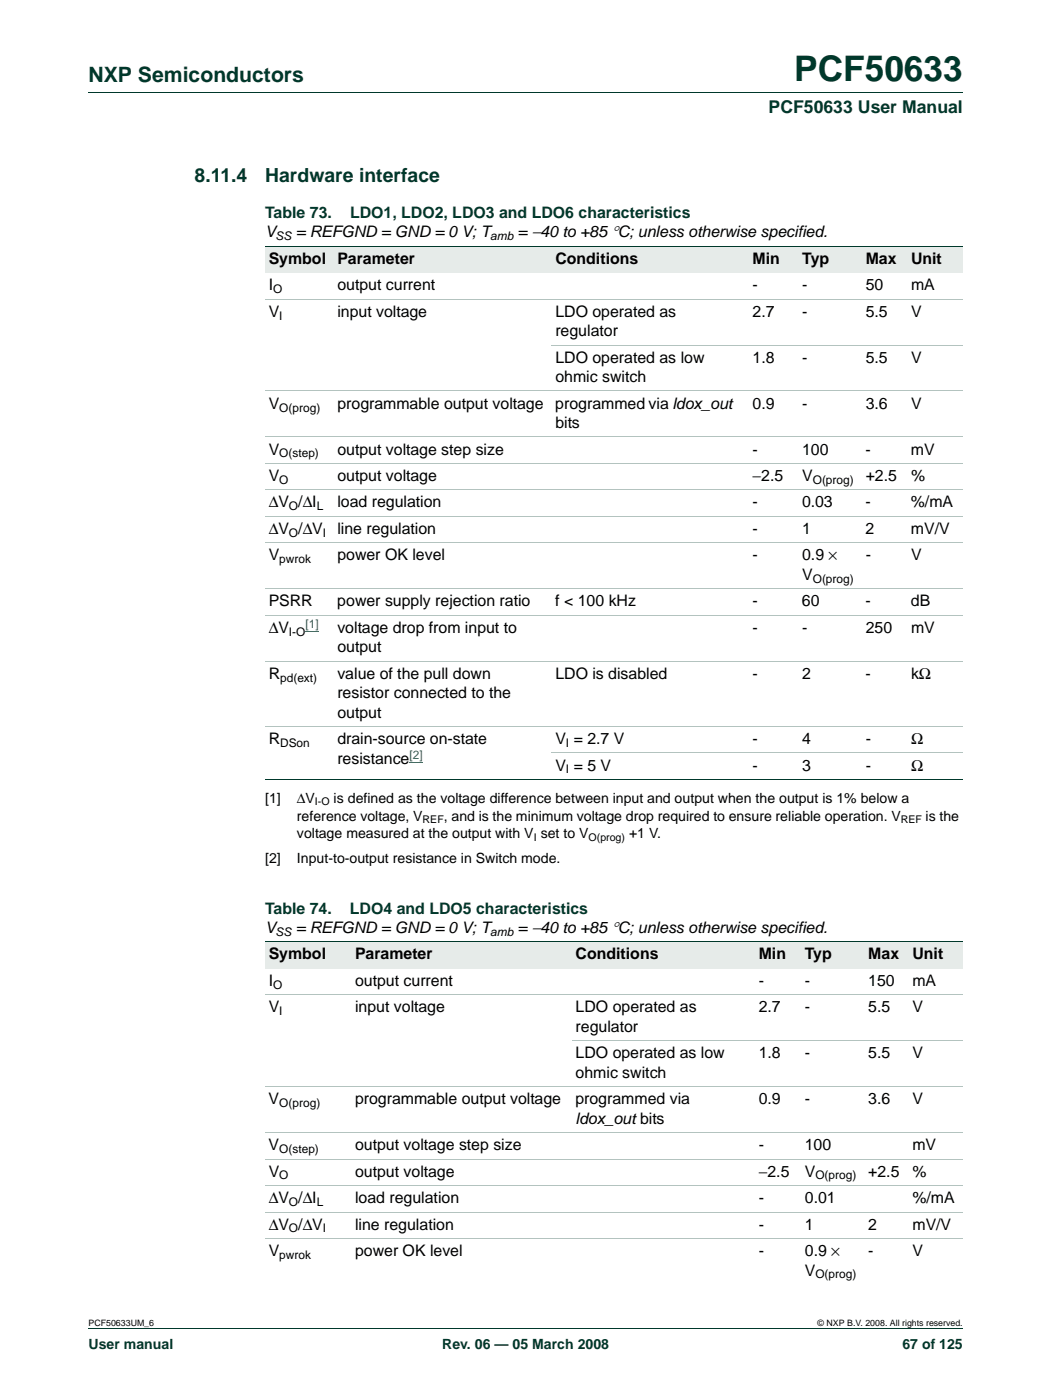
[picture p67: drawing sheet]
<svg xmlns="http://www.w3.org/2000/svg" width="210mm" height="280mm" viewBox="0 0 210 280" stroke-linecap="round" stroke-linejoin="round" font-family="sans-serif">
<defs><g id="words">
<text font-size="7" fill="#00382b" x="158.6" y="16.2">PCF50633</text>
<text font-size="4.2" fill="#00382b" x="17.7" y="16.4">NXP Semiconductors</text>
<g font-size="3.9" fill="#00382b">
<text x="38.9" y="36.3">8.11.4</text>
<text x="53" y="36.3">Hardware interface</text>
</g>
<text font-size="3.5" fill="#00382b" x="153.5" y="22.6">PCF50633 User Manual</text>
<g font-size="3.2" fill="#00382b">
<text x="53" y="43.6">Table 73.</text>
<text x="69.9" y="43.6">LDO1, LDO2, LDO3 and LDO6 characteristics</text>
<text x="53" y="182.6">Table 74.</text>
<text x="69.9" y="182.6">LDO4 and LDO5 characteristics</text>
</g>
<g font-size="3.2">
<text x="53" y="47.4">V</text>
<text x="59.1" y="47.4">= REFGND = GND = 0 V; T</text>
<text x="103.4" y="47.4">= −40 to +85 °C; unless otherwise specified.</text>
<text x="53.7" y="52.7">Symbol</text>
<text x="67.4" y="52.7">Parameter</text>
<text x="110.9" y="52.7">Conditions</text>
<text x="150.3" y="52.7">Min</text>
<text x="160.2" y="52.7">Typ</text>
<text x="172.9" y="52.7">Max</text>
<text x="181.9" y="52.7">Unit</text>
<text x="53.7" y="58">I</text>
<text x="67.4" y="58">output current</text>
<text x="150.3" y="58">-</text>
<text x="160.2" y="58">-</text>
<text x="172.9" y="58">50</text>
<text x="182" y="58">mA</text>
<text x="53.7" y="63.3">V</text>
<text x="67.4" y="63.3">input voltage</text>
<text x="110.9" y="63.3">LDO operated as</text>
<text x="150.3" y="63.3">2.7</text>
<text x="160.2" y="63.3">-</text>
<text x="172.9" y="63.3">5.5</text>
<text x="181.9" y="63.3">V</text>
<text x="110.9" y="67.2">regulator</text>
<text x="110.9" y="72.5">LDO operated as low</text>
<text x="110.9" y="76.4">ohmic switch</text>
<text x="150.3" y="72.5">1.8</text>
<text x="160.2" y="72.5">-</text>
<text x="172.9" y="72.5">5.5</text>
<text x="181.9" y="72.5">V</text>
<text x="53.7" y="81.7">V</text>
<text x="67.4" y="81.7">programmable output voltage</text>
<text x="110.9" y="81.7">programmed via ldox_out</text>
<text x="150.3" y="81.7">0.9</text>
<text x="160.2" y="81.7">-</text>
<text x="172.9" y="81.7">3.6</text>
<text x="181.9" y="81.7">V</text>
<text x="110.9" y="85.5">bits</text>
<text x="53.7" y="90.8">V</text>
<text x="67.4" y="90.8">output voltage step size</text>
<text x="150.3" y="90.8">-</text>
<text x="160.2" y="90.8">100</text>
<text x="172.9" y="90.8">-</text>
<text x="181.9" y="90.8">mV</text>
<text x="53.7" y="96.1">V</text>
<text x="53.7" y="101.4">ΔV /ΔI</text>
<text x="67.4" y="96.1">output voltage</text>
<text x="67.4" y="101.4">load regulation</text>
<text x="150.3" y="101.4">-</text>
<text x="150.3" y="96.1">−2.5</text>
<text x="160.2" y="101.4">0.03</text>
<text x="160.2" y="96.1">V</text>
<text x="172.9" y="101.4">-</text>
<text x="172.9" y="96.1">+2.5</text>
<text x="181.9" y="101.4">%/mA</text>
<text x="181.9" y="96.1">%</text>
<text x="53.7" y="106.7">ΔV /ΔV</text>
<text x="67.4" y="106.7">line regulation</text>
<text x="150.3" y="106.7">-</text>
<text x="160.2" y="106.7">1</text>
<text x="172.9" y="106.7">2</text>
<text x="181.9" y="106.7">mV/V</text>
<text x="53.7" y="112">V</text>
<text x="67.4" y="112">power OK level</text>
<text x="150.3" y="112">-</text>
<text x="160.2" y="112">0.9 ×</text>
<text x="172.9" y="112">-</text>
<text x="181.9" y="112">V</text>
<text x="160.2" y="115.9">V</text>
<text x="53.7" y="121.2">PSRR</text>
<text x="67.4" y="121.2">power supply rejection ratio</text>
<text x="110.9" y="121.2">f &lt; 100 kHz</text>
<text x="150.3" y="121.2">-</text>
<text x="160.2" y="121.2">60</text>
<text x="172.9" y="121.2">-</text>
<text x="181.9" y="121.2">dB</text>
<text x="53.7" y="126.5">ΔV</text>
<text x="67.4" y="126.5">voltage drop from input to</text>
<text x="67.4" y="130.3">output</text>
<text x="150.3" y="126.5">-</text>
<text x="160.2" y="126.5">-</text>
<text x="172.9" y="126.5">250</text>
<text x="181.9" y="126.5">mV</text>
<text x="53.7" y="135.6">R</text>
<text x="67.4" y="135.6">value of the pull down</text>
<text x="110.9" y="135.6">LDO is disabled</text>
<text x="150.3" y="135.6">-</text>
<text x="160.2" y="135.6">2</text>
<text x="172.9" y="135.6">-</text>
<text x="181.9" y="135.6">kΩ</text>
<text x="67.4" y="139.5">resistor connected to the</text>
<text x="67.4" y="143.4">output</text>
<text x="53.7" y="148.7">R</text>
<text x="67.4" y="148.7">drain-source on-state</text>
<text x="110.9" y="148.7">V = 2.7 V</text>
<text x="150.3" y="148.7">-</text>
<text x="160.2" y="148.7">4</text>
<text x="172.9" y="148.7">-</text>
<text x="181.9" y="148.7">Ω</text>
<text x="67.4" y="152.6">resistance</text>
<text x="110.9" y="154">V = 5 V</text>
<text x="150.3" y="154">-</text>
<text x="160.2" y="154">3</text>
<text x="172.9" y="154">-</text>
<text x="181.9" y="154">Ω</text>
<text x="53" y="186.4">V</text>
<text x="53.7" y="191.7">Symbol</text>
<text x="59.1" y="186.4">= REFGND = GND = 0 V; T</text>
<text x="70.9" y="191.7">Parameter</text>
<text x="103.4" y="186.4">= −40 to +85 °C; unless otherwise specified.</text>
<text x="115" y="191.7">Conditions</text>
<text x="151.5" y="191.7">Min</text>
<text x="160.7" y="191.7">Typ</text>
<text x="173.4" y="191.7">Max</text>
<text x="182.2" y="191.7">Unit</text>
<text x="53.7" y="197">I</text>
<text x="70.9" y="197">output current</text>
<text x="151.5" y="197">-</text>
<text x="160.7" y="197">-</text>
<text x="173.4" y="197">150</text>
<text x="182.2" y="197">mA</text>
<text x="53.7" y="202.3">V</text>
<text x="70.9" y="202.3">input voltage</text>
<text x="115" y="202.3">LDO operated as</text>
<text x="151.5" y="202.3">2.7</text>
<text x="160.7" y="202.3">-</text>
<text x="173.4" y="202.3">5.5</text>
<text x="182.2" y="202.3">V</text>
<text x="115" y="206.2">regulator</text>
<text x="115" y="211.5">LDO operated as low</text>
<text x="115" y="215.4">ohmic switch</text>
<text x="151.5" y="211.5">1.8</text>
<text x="160.7" y="211.5">-</text>
<text x="173.4" y="211.5">5.5</text>
<text x="182.2" y="211.5">V</text>
<text x="53.7" y="220.7">V</text>
<text x="70.9" y="220.7">programmable output voltage</text>
<text x="114.9" y="220.7">programmed via</text>
<text x="151.5" y="220.7">0.9</text>
<text x="160.7" y="220.7">-</text>
<text x="173.4" y="220.7">3.6</text>
<text x="182.2" y="220.7">V</text>
<text x="115" y="224.5">ldox_out bits</text>
<text x="53.7" y="229.8">V</text>
<text x="70.9" y="229.8">output voltage step size</text>
<text x="151.5" y="229.8">-</text>
<text x="160.7" y="229.8">100</text>
<text x="182.2" y="229.8">mV</text>
<text x="53.7" y="235.1">V</text>
<text x="70.9" y="235.1">output voltage</text>
<text x="151.5" y="235.1">−2.5</text>
<text x="160.7" y="235.1">V</text>
<text x="173.4" y="235.1">+2.5</text>
<text x="182.2" y="235.1">%</text>
<text x="53.7" y="245.7">ΔV /ΔV</text>
<text x="53.7" y="240.4">ΔV /ΔI</text>
<text x="70.9" y="240.4">load regulation</text>
<text x="70.9" y="245.7">line regulation</text>
<text x="151.5" y="245.7">-</text>
<text x="151.5" y="240.4">-</text>
<text x="160.8" y="245.7">1</text>
<text x="160.8" y="240.4">0.01</text>
<text x="173.4" y="245.7">2</text>
<text x="182.2" y="240.4">%/mA</text>
<text x="182.2" y="245.7">mV/V</text>
<text x="53.7" y="251">V</text>
<text x="70.9" y="251">power OK level</text>
<text x="151.5" y="251">-</text>
<text x="160.7" y="251">0.9 ×</text>
<text x="173.4" y="251">-</text>
<text x="182.2" y="251">V</text>
<text x="160.7" y="254.9">V</text>
</g>
<g font-size="2.8">
<text x="53" y="160.4">[1]</text>
<text x="59.3" y="160.4">ΔV</text>
<text x="66.6" y="160.4">is defined as the voltage difference between input and output when the output is 1% below a</text>
<text x="59.3" y="164">reference voltage, V</text>
<text x="59.3" y="167.5">voltage measured at the output with V set to V</text>
<text x="88.6" y="164">, and is the minimum voltage drop required to ensure reliable operation. V</text>
<text x="125.6" y="167.5">+1 V.</text>
<text x="184.8" y="164">is the</text>
<text x="53" y="172.4">[2]</text>
<text x="59.3" y="172.4">Input-to-output resistance in Switch mode.</text>
</g>
<g font-size="2.8" fill="#00382b">
<text x="17.7" y="269.5">User manual</text>
<text x="88.3" y="269.5">Rev. 06 — 05 March 2008</text>
<text x="180.2" y="269.5">67 of 125</text>
</g>
<g font-size="2.4">
<text x="55.1" y="48">SS</text>
<text x="97.9" y="48">amb</text>
<text x="54.5" y="58.6">O</text>
<text x="55.8" y="63.9">I</text>
<text x="55.8" y="82.2">O(prog)</text>
<text x="55.8" y="91.4">O(step)</text>
<text x="55.8" y="96.7">O</text>
<text x="57.7" y="102">O</text>
<text x="63.3" y="102">L</text>
<text x="162.3" y="96.7">O(prog)</text>
<text x="57.7" y="107.3">O</text>
<text x="64.5" y="107.3">I</text>
<text x="55.8" y="112.6">pwrok</text>
<text x="162.3" y="116.5">O(prog)</text>
<text x="57.7" y="127">I-O</text>
<text x="55.9" y="136.2">pd(ext)</text>
<text x="55.9" y="149.3">DSon</text>
<text x="113" y="149.3">I</text>
<text x="113" y="154.6">I</text>
<text x="55.1" y="187">SS</text>
<text x="97.9" y="187">amb</text>
<text x="54.5" y="197.6">O</text>
<text x="55.8" y="202.9">I</text>
<text x="55.8" y="221.2">O(prog)</text>
<text x="55.8" y="230.4">O(step)</text>
<text x="55.8" y="235.7">O</text>
<text x="162.9" y="235.7">O(prog)</text>
<text x="57.7" y="241">O</text>
<text x="63.3" y="241">L</text>
<text x="55.8" y="251.6">pwrok</text>
<text x="57.7" y="246.3">O</text>
<text x="64.5" y="246.3">I</text>
<text x="162.9" y="255.5">O(prog)</text>
</g>
<g font-size="2.4" fill="#00f">
<text x="61" y="125.5">[1]</text>
<text x="81.8" y="151.6">[2]</text>
</g>
<g font-size="2.1">
<text x="62.9" y="161">I-O</text>
<text x="84.4" y="164.5">REF</text>
<text x="179.9" y="164.5">REF</text>
<text x="106.6" y="168">I</text>
<text x="117.6" y="168">O(prog)</text>
</g>
<g font-size="1.8">
<text x="17.7" y="264.9">PCF50633UM_6</text>
<text x="163.3" y="264.9">© NXP B.V. 2008. All rights reserved.</text>
</g>
</g></defs>
<path d="M17.7 18.5h174.6M17.7 265.5h174.6" fill="none" stroke="#00382b" stroke-width=".2"/>
<g fill="#e6ebe9">
<path d="M53 49.2h13.7v5.3h-13.7z"/>
<path d="M66.7 49.2h43.5v5.3h-43.5z"/>
<path d="M110.2 49.2h38.2v5.3h-38.2z"/>
<path d="M148.4 49.2h11.1v5.3h-11.1z"/>
<path d="M159.5 49.2h12.7v5.3h-12.7z"/>
<path d="M172.2 49.2h9v5.3h-9z"/>
<path d="M181.2 49.2h11.1v5.3h-11.1z"/>
</g>
<path d="M61 126.2h2.7M81.8 152.3h2.6" fill="none" stroke="#00f" stroke-width=".2"/>
<g fill="#e6ebe9">
<path d="M53 188.2h17.2v5.3h-17.2z"/>
<path d="M70.2 188.2h44v5.3h-44z"/>
<path d="M114.2 188.2h35v5.3h-35z"/>
<path d="M149.2 188.2h10.8v5.3h-10.8z"/>
<path d="M160 188.2h12.7v5.3h-12.7z"/>
<path d="M172.7 188.2h8.8v5.3h-8.8z"/>
<path d="M181.5 188.2h10.8v5.3h-10.8z"/>
</g>
<path d="M53 49.2h139.3M53 155.7h139.3M53 188.2h139.3" fill="none" stroke="#00382b" stroke-width=".2"/>
<g fill="none" stroke="#b3c3bf" stroke-width=".2">
<path d="M53 59.8h139.3M53 78.1h139.3M110.2 69h82.1M53 87.3h139.3M53 92.6h139.3M53 97.9h139.3M53 103.2h139.3M53 108.5h139.3M53 117.6h139.3M53 122.9h139.3M53 132.1h139.3M53 145.2h139.3"/>
<path d="M110.2 150.5h82.1M53 198.8h139.3M53 217.1h139.3M114.2 208h78.1M53 226.3h139.3M53 231.6h139.3M53 236.9h139.3M53 242.2h139.3M53 247.5h139.3"/>
</g>
<use href="#words"/>
</svg>
